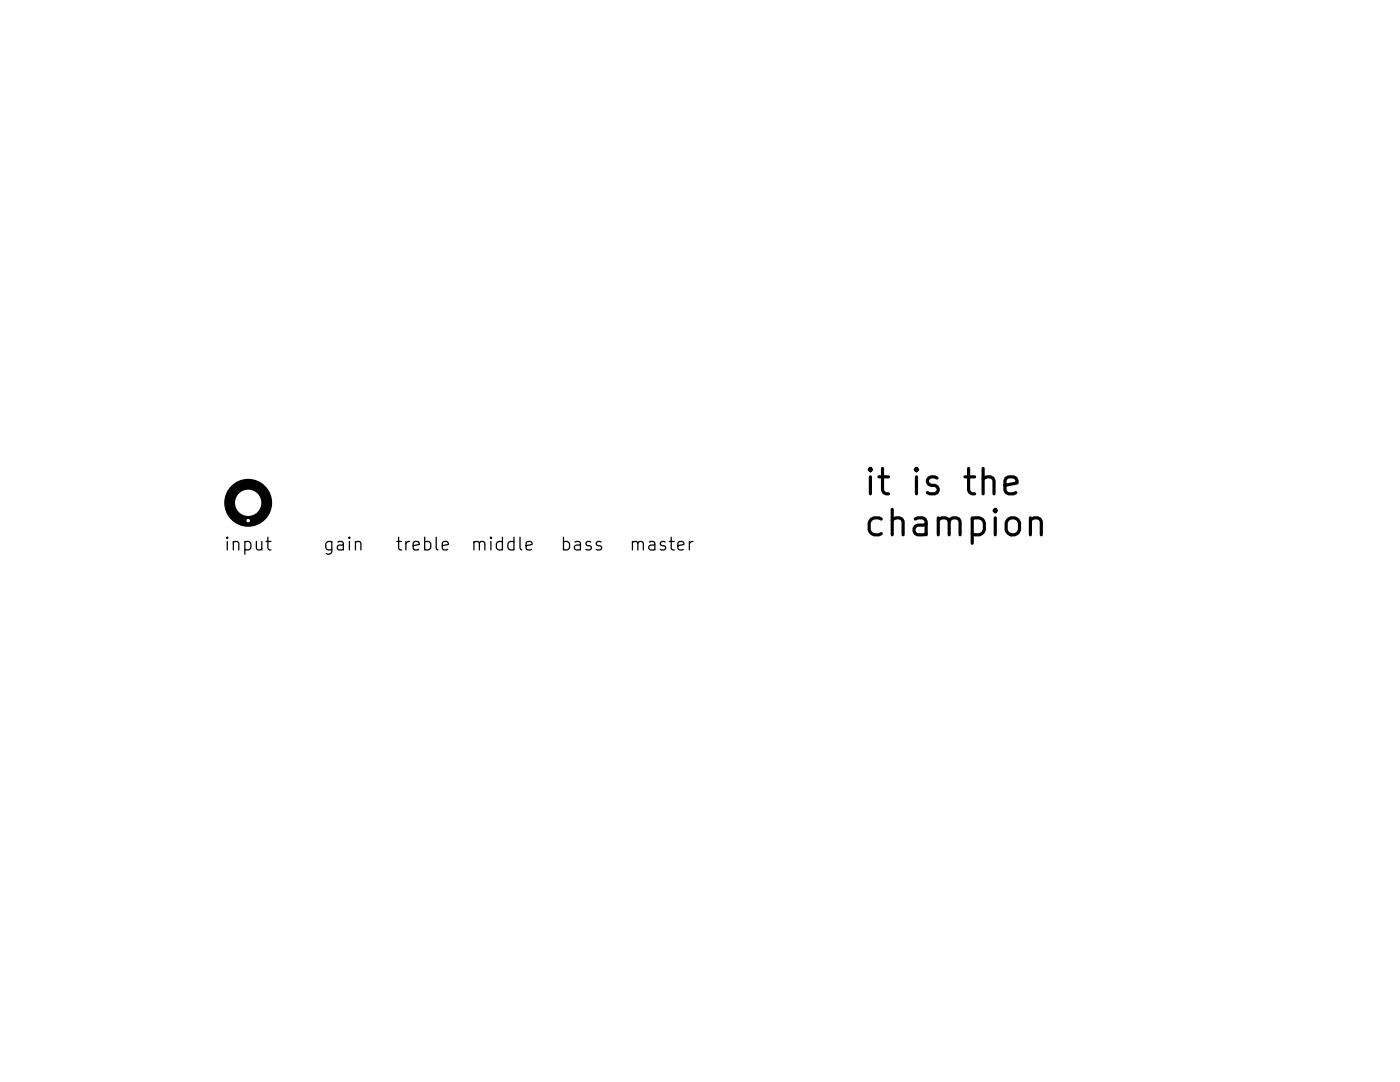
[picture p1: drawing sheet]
<svg xmlns="http://www.w3.org/2000/svg" width="559mm" height="432mm" viewBox="0 0 559 432" stroke-linecap="round" stroke-linejoin="round" font-family="sans-serif">
<defs><g id="words">
<g font-size="14.2">
<text x="344.2" y="197.6">it is the</text>
<text x="344.2" y="213.9">champion</text>
</g>
<g font-size="7.1">
<text x="90.4" y="219.7">input</text>
<text x="129.9" y="219.7">gain</text>
<text x="159.3" y="219.7">treble</text>
<text x="189.3" y="219.7">middle</text>
<text x="224.3" y="219.7">bass</text>
<text x="252.6" y="219.7">master</text>
</g>
</g></defs>
<circle cx="99.1" cy="200.7" r="7.4" fill="none" stroke="#000" stroke-width="4.3"/>
<path d="M401.1 193.7l4.9-1v-.9l-.5-1-1-.5h-1.9l-1 .5-.5 1v3.8l.5 1 1 .5h1.9l1-.5M411.3 207.6a2.52 2.52 0 0 1 4.3 .5v5.3" fill="none" stroke="#000" stroke-width="1.3"/>
<circle cx="99.1" cy="207.8" r="1.4" fill="none" stroke="#000" stroke-width=".4"/>
<circle cx="99.1" cy="207.8" r=".5" fill="#fff" stroke="#fff" stroke-width=".4"/>
<use href="#words"/>
</svg>
